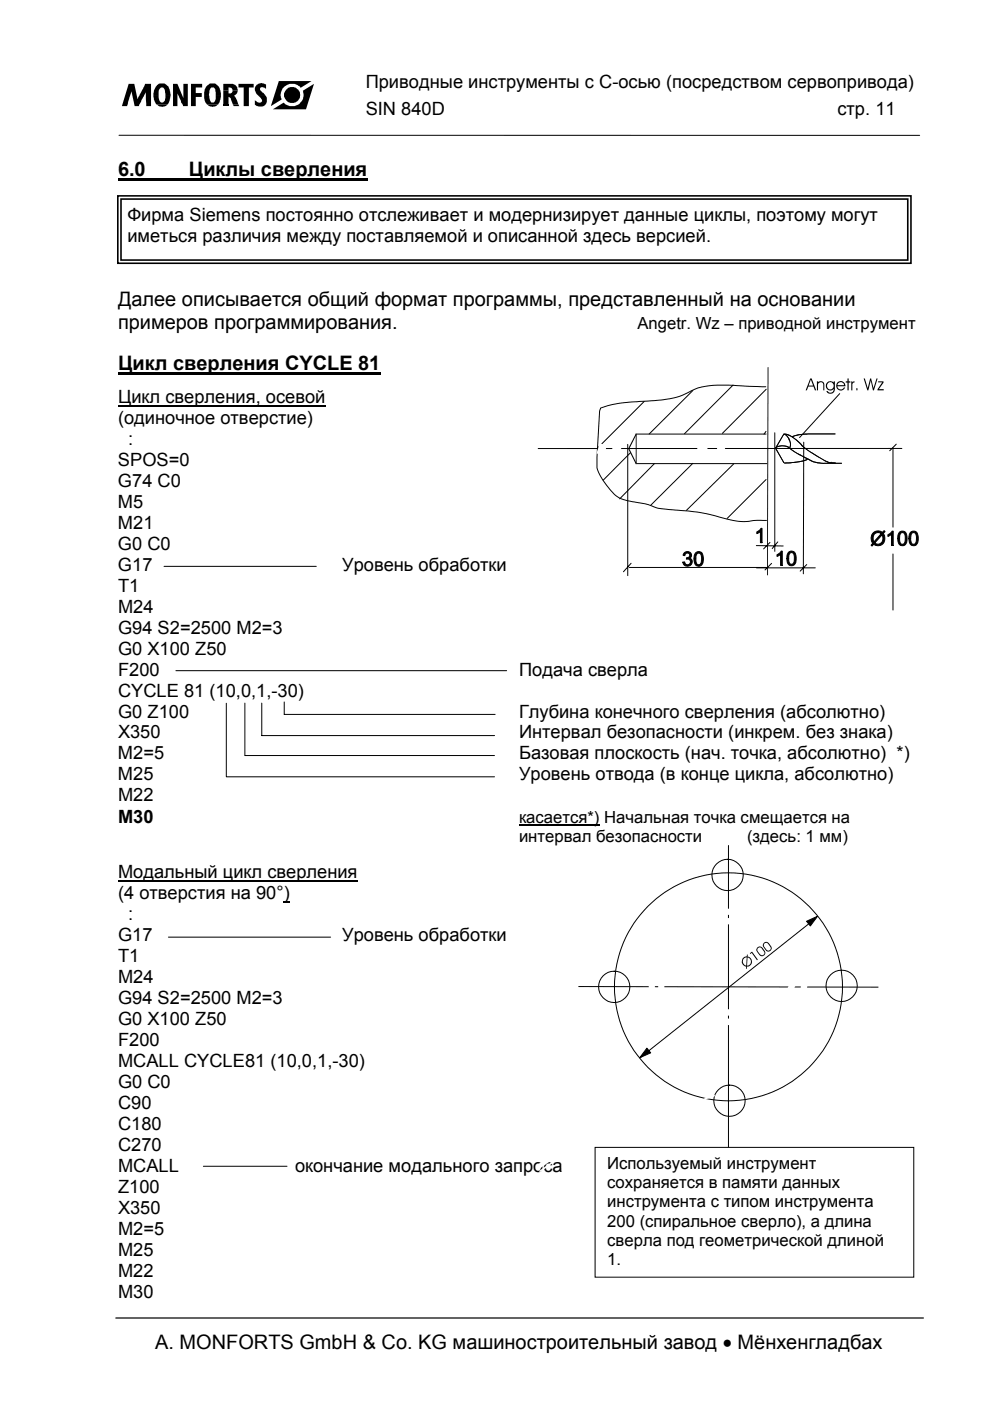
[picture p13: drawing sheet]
<svg xmlns="http://www.w3.org/2000/svg" width="210mm" height="297mm" viewBox="0 0 210 297" stroke-linecap="round" stroke-linejoin="round" font-family="sans-serif">
<defs><g id="words">
<g font-size="4.2">
<text x="25" y="37.3">6.0</text>
<text x="40" y="37.3">Циклы сверления</text>
<text x="25" y="64.9">Далее описывается общий формат программы, представленный на основании</text>
<text x="25" y="69.7">примеров программирования.</text>
<text x="25" y="78.5">Цикл сверления CYCLE 81</text>
<text x="32.9" y="286.1">A. MONFORTS GmbH &amp; Co. KG машиностроительный завод • Мёнхенгладбах</text>
</g>
<g font-size="3.9">
<text x="77.5" y="18.6">Приводные инструменты с C-осью (посредством сервопривода)</text>
<text x="77.5" y="24.5">SIN 840D</text>
<text x="177.5" y="24.5">стр. 11</text>
<text x="27" y="46.9">Фирма Siemens постоянно отслеживает и модернизирует данные циклы, поэтому могут</text>
<text x="27" y="51.4">иметься различия между поставляемой и описанной здесь версией.</text>
<text x="25" y="85.4">Цикл сверления, осевой</text>
<text x="25" y="89.9">(одиночное отверстие)</text>
<text x="27.2" y="94.3">:</text>
<text x="25" y="98.8">SPOS=0</text>
<text x="25" y="103.2">G74 C0</text>
<text x="25" y="107.7">M5</text>
<text x="25" y="112.1">M21</text>
<text x="25" y="116.6">G0 C0</text>
<text x="25" y="121">G17</text>
<text x="25" y="125.5">T1</text>
<text x="72.5" y="121">Уровень обработки</text>
<text x="25" y="129.9">M24</text>
<text x="25" y="134.3">G94 S2=2500 M2=3</text>
<text x="25" y="138.8">G0 X100 Z50</text>
<text x="25" y="143.2">F200</text>
<text x="110" y="143.2">Подача сверла</text>
<text x="25" y="147.7">CYCLE 81 (10,0,1,-30)</text>
<text x="25" y="152.1">G0 Z100</text>
<text x="110" y="152.1">Глубина конечного сверления (абсолютно)</text>
<text x="25" y="161">M2=5</text>
<text x="25" y="156.6">X350</text>
<text x="110" y="161">Базовая плоскость (нач. точка, абсолютно) *)</text>
<text x="110" y="156.6">Интервал безопасности (инкрем. без знака)</text>
<text x="25" y="165.5">M25</text>
<text x="110" y="165.5">Уровень отвода (в конце цикла, абсолютно)</text>
<text x="25" y="169.9">M22</text>
<text x="25" y="174.5">M30</text>
<text x="25" y="190.7">(4 отверстия на 90°)</text>
<text x="25" y="186.2">Модальный цикл сверления</text>
<text x="27.2" y="195.1">:</text>
<text x="25" y="199.6">G17</text>
<text x="72.5" y="199.6">Уровень обработки</text>
<text x="25" y="204">T1</text>
<text x="25" y="208.4">M24</text>
<text x="25" y="212.9">G94 S2=2500 M2=3</text>
<text x="25" y="217.3">G0 X100 Z50</text>
<text x="25" y="221.8">F200</text>
<text x="25" y="226.2">MCALL CYCLE81 (10,0,1,-30)</text>
<text x="25" y="230.7">G0 C0</text>
<text x="25" y="235.1">C90</text>
<text x="25" y="239.6">C180</text>
<text x="25" y="244">C270</text>
<text x="25" y="248.5">MCALL</text>
<text x="62.5" y="248.5">окончание модального запроса</text>
<text x="25" y="252.9">Z100</text>
<text x="25" y="257.3">X350</text>
<text x="25" y="261.8">M2=5</text>
<text x="25" y="266.2">M25</text>
<text x="25" y="270.7">M22</text>
<text x="25" y="275.1">M30</text>
</g>
<g font-size="3.5">
<text x="135.1" y="69.7">Angetr. Wz – приводной инструмент</text>
<text x="110" y="178.6">интервал безопасности</text>
<text x="110" y="174.5">касается*) Начальная точка смещается на</text>
<text x="158.4" y="178.6">(здесь: 1 мм)</text>
<text x="128.8" y="247.9">Используемый инструмент</text>
<text x="128.8" y="251.9">сохраняется в памяти данных</text>
<text x="128.8" y="256">инструмента с типом инструмента</text>
<text x="128.8" y="260.1">200 (спиральное сверло), а длина</text>
<text x="128.8" y="268.2">1.</text>
<text x="128.8" y="264.1">сверла под геометрической длиной</text>
</g>
</g></defs>
<path d="M59.1 17.2h7l-8.7 5.3zM57.8 23.2l8.8-5.4-1.7 5.4z" fill="#000"/>
<circle cx="62" cy="20.1" r="2.4" fill="#fff"/>
<g fill="#000">
<path d="M27.3 17.8h1.2l.6 3.2 1.7-3.2h1.2v4.7h-1l-.1-3.1-1.5 3.1h-.8l-.7-3.1-1 3.1h-1.1z" fill-rule="evenodd"/>
<path d="M36.7 17.8h.9l1.3 3v-3h.9v4.7h-1l-1.3-2.9 .1 2.9h-.9z" fill-rule="evenodd"/>
<path d="M40.5 17.8h2.4v.7h-1.4v1.2h1.3v.9h-1.3v1.9h-1z" fill-rule="evenodd"/>
<path d="M47.3 17.8h2.1a1.34 1.34 0 0 1 1 1.4h-1.1l-.2-.5-.3-.2h-.3v.7h-1.2z" fill-rule="evenodd"/>
<path d="M50.6 17.8h3.2v.7h-1v4h-1.1v-4h-1.1z" fill-rule="evenodd"/>
<path d="M33.3 18l.6-.3h.9a2.66 2.66 0 0 1 1.4 2.5h-1.1l-.1-.9a.73 .73 0 0 0-.9-.8 1.46 1.46 0 0 0-.5 1.7h-1.1l.2-1.2z" fill-rule="evenodd"/>
<path d="M32.5 20.2h1.1l.1 .9a.73 .73 0 0 0 .9 .6l.4-.5 .1-1h1.1l-.2 1-.5 1h-2.3l-.6-1.1z" fill-rule="evenodd"/>
<path d="M33.2 22.2h2.3a1.54 1.54 0 0 1-2.3 0z" fill-rule="evenodd"/>
<path d="M44 18l.6-.3 1.1 .1a2.45 2.45 0 0 1 1.1 2.4h-1.1v-1.2l-.4-.5h-.5l-.2 .2-.2 .6-.1 .9h-1v-.6a2.08 2.08 0 0 1 .7-1.6z" fill-rule="evenodd"/>
<path d="M43.9 22.2h2.3a1.71 1.71 0 0 1-2.3 0z" fill-rule="evenodd"/>
<path d="M43.3 20.2h1l.3 1.3 .2 .2h.5a1.68 1.68 0 0 0 .4-1.5h1.1l-.2 1.5-.4 .5h-2.2a2.15 2.15 0 0 1-.7-2z" fill-rule="evenodd"/>
<path d="M47.3 19.2h1.2v.6l.6-.1 .2-.5h1.1l-.2 .6-.6 .5 .5 .5 .5 1.4h-1.2l-.4-1.3-.5-.3v1.6h-1.2z" fill-rule="evenodd"/>
<path d="M49.4 22.2h1.2l.1 .3h-1.1z" fill-rule="evenodd"/>
<path d="M54.6 20.2h1.6l.4 .5v1l-.7 .8-1.1 .1-.8-.4v-1l.2 .2a.88 .88 0 0 0 1.4 .1l-.3-.7z" fill-rule="evenodd"/>
<path d="M54.4 18l.1-.1a1.36 1.36 0 0 1 1.7 0h.2v.9l-.2-.2a.72 .72 0 0 0-1.1 .1l.2 .6 .9 .9h-1.6a1.45 1.45 0 0 1-.2-2.2z" fill-rule="evenodd"/>
<circle cx="62" cy="20.1" r="1.69"/>
</g>
<g fill="#000">
<path d="M47.3 22.2h1.2v.3h-1.2zM166.1 92l.2 .1-1.8 3h-.1zM164.4 95.1l.1-.1 1.8 3.1-.2 .1zM166.3 98.1a13.2 13.2 0 0 0 4.8-.8l.2 .2a14.4 14.4 0 0 1-5 .8zM164.6 94.7l1.2-.3a2.35 2.35 0 0 1 1.6 .5l-.1 .1a2.25 2.25 0 0 0-2.8 .1l-.2-.1zM167.4 95.1l.2-.1 1.2 .9 3.4 1.8-.1 .2a20.5 20.5 0 0 1-4.7-2.8zM167.4 93.6h.2l.1 .4-.2 1h-.2l.2-.6zM166.3 92a2.25 2.25 0 0 1 1.3 1.6h-.2a2.14 2.14 0 0 0-1.1-1.4zM169.8 94.4l.2-.1 1.8 1.4 3.4 2-.1 .2-3.4-2.1zM166.1 92a5.7 5.7 0 0 1 4 2.3l-.2 .1-2.2-1.8a2.16 2.16 0 0 0-1.6-.4zM167.9 92.6a6.6 6.6 0 0 1 3.3-.7v.2l-1.8 .2-1.4 .4zM172.2 97.7l1.2 .3 1.3 .1v.3l-2.3-.4-.3-.1z"/>
<path d="M175.2 97.7l.7 .3 1.3 .1v.2l-1.6-.2-.5-.2zM171.2 91.9h5.9v.2h-5.9zM174.7 98.1h3.8v.2h-3.8z"/>
</g>
<path d="M24.6 279.4h171.2" fill="none" stroke="#000" stroke-width=".25"/>
<path d="M25.2 28.7h169.8M191.2 95.1h-77.1" fill="none" stroke="#000" stroke-width=".21"/>
<g fill="#fff">
<path d="M182.6 84.7l1 .1-.2 1.9-.9-.1z"/>
<path d="M180.5 84.8l1 .1-.1 1.4h-1z"/>
<path d="M164.5 84.5l1 .2-.4 2-1-.2z"/>
<path d="M162.9 84.7l1 .1-.2 1.6-1-.1z"/>
<path d="M166.3 103.8l1 .1-.3 3.2-.9-.1z"/>
<path d="M164 103.4l1 .1-.2 3.8-1-.1z"/>
<path d="M148.8 103.4l.9 .1-.5 4.3-1-.1z"/>
<path d="M146 103.7h.9l-.3 3.8h-.9z"/>
</g>
<g fill="#000">
<path d="M145 117.3a.82 .82 0 0 1 1.3-.2 .82 .82 0 0 1-.1 1.2 .95 .95 0 0 1 .2 1.6 .95 .95 0 0 1-1.5-.4l-.1-.3 .4-.1a.62 .62 0 0 0 .7 .6 .62 .62 0 0 0 .5-.8 .62 .62 0 0 0-.9-.3l.1-.4a.52 .52 0 0 0 .6-.4 .52 .52 0 0 0-.5-.6 .52 .52 0 0 0-.5 .6l-.4-.1zM147.5 117.2a.96 .96 0 0 1 1.1-.1 .96 .96 0 0 1 .5 1v.6a.99 .99 0 0 1-.5 1.2 .99 .99 0 0 1-1.3-.4l-.1-1.4zM147.8 117.4a2.26 2.26 0 0 0 .1 2.3 .78 .78 0 0 0 .9-1l-.1-.9a.52 .52 0 0 0-.3-.5 .52 .52 0 0 0-.6 .1z" fill-rule="evenodd"/>
<path d="M160.5 112.8l.9-.8h.2v3.1h-.4v-2.4l-.7 .4z" fill-rule="evenodd"/>
<path d="M164.7 117.6l.6-.3 .3-.5h.3v3.1h-.4v-2.4l-.8 .5zM167.3 117a.97 .97 0 0 1 1 0 .97 .97 0 0 1 .5 1v.7a1 1 0 0 1-.9 1.2 1 1 0 0 1-1-1.1v-1.2zM167.5 117.3a2.26 2.26 0 0 0 .1 2.3 .76 .76 0 0 0 .8-1v-.6a.64 .64 0 0 0-.2-.7 .64 .64 0 0 0-.7 0z" fill-rule="evenodd"/>
<path d="M185.1 113a1.49 1.49 0 0 1 2-.1l.4-.4 .2 .2-.4 .4 .2 .4a1.5 1.5 0 0 1-.3 1.8 1.5 1.5 0 0 1-1.9 .1l-.4 .4-.2-.2 .3-.4-.3-.8a1.75 1.75 0 0 1 .4-1.4zM185.3 113.3a1.76 1.76 0 0 0 0 1.6l1.5-1.7-.3-.2a1.08 1.08 0 0 0-1.2 .3zM187 113.4l-1.5 1.7a1.13 1.13 0 0 0 1.4 0 1.13 1.13 0 0 0 .3-1.4zM188.3 113.4l.8-.8h.3v3.1h-.4v-2.4l-.7 .4zM190.7 112.9a.97 .97 0 0 1 1.1-.2 .97 .97 0 0 1 .5 1v.7a1.03 1.03 0 0 1-1 1.3 1.03 1.03 0 0 1-.9-1.3v-1zM191 113a2.3 2.3 0 0 0 .1 2.4 .76 .76 0 0 0 .8-1.1v-.7a.59 .59 0 0 0-.2-.6 .59 .59 0 0 0-.7 0zM193 112.9a.97 .97 0 0 1 1.2-.2 .97 .97 0 0 1 .5 1v.7a1.02 1.02 0 0 1-.5 1.1 1.02 1.02 0 0 1-1.2-.1 2.58 2.58 0 0 1 0-2.5zM193.4 113a2.24 2.24 0 0 0 0 2.4 .81 .81 0 0 0 .9-1.1v-.5a.64 .64 0 0 0-.2-.7 .64 .64 0 0 0-.7-.1z" fill-rule="evenodd"/>
</g>
<g fill="none" stroke="#000" stroke-width=".21">
<path d="M133.7 96l-5.8 5.8M136.6 85.1l-9.9 9.9M138.7 98.3l-7.3 7.5M146.9 82.8l-9.3 9.2M146.9 98.2l-8.9 8.9M155.4 81.6l-10.3 10.3M155.6 98.3l-10.1 9.9M162.4 82l-3.4-.1a49.5 49.5 0 0 0-9.5 0 20.7 20.7 0 0 0-5.2 2.1 46.3 46.3 0 0 1-10.8 1.3l-3.7 .5-2.5 .7-.2 .7-.5 12a14.1 14.1 0 0 0 4.8 6.4l1.7 .6a24.9 24.9 0 0 1 6.7 1.6l.7 .1a57.1 57.1 0 0 1 14.3 2.3 12.5 12.5 0 0 0 5.7 .1h2M162.4 91.5l-.4 .6M162.5 82.5l-9.3 9.4M145 117.3a.82 .82 0 0 1 1.3-.2 .82 .82 0 0 1-.1 1.2 .95 .95 0 0 1 .2 1.6 .95 .95 0 0 1-1.5-.4l-.1-.3 .4-.1a.62 .62 0 0 0 .7 .6 .62 .62 0 0 0 .5-.8 .62 .62 0 0 0-.9-.3l.1-.4a.52 .52 0 0 0 .6-.4 .52 .52 0 0 0-.5-.6 .52 .52 0 0 0-.5 .6l-.4-.1zM147.5 117.2a.96 .96 0 0 1 1.1-.1 .96 .96 0 0 1 .5 1v.6a.99 .99 0 0 1-.5 1.2 .99 .99 0 0 1-1.3-.4l-.1-1.4z"/>
<path d="M147.8 117.4a.65 .65 0 0 1 .7 0 .65 .65 0 0 1 .3 .8l-.1 .7a.62 .62 0 0 1-.5 .8 .62 .62 0 0 1-.6-.7v-1zM160.5 112.8l.9-.8h.2v3.1h-.4v-2.4l-.7 .4zM162.4 101.7l-8.2 8.2M164.7 117.6l.6-.3 .3-.5h.3v3.1h-.4v-2.4l-.8 .5zM167.3 117a.97 .97 0 0 1 1 0 .97 .97 0 0 1 .5 1v.7a1 1 0 0 1-.9 1.2 1 1 0 0 1-1-1.1v-1.2zM167.5 117.3a.64 .64 0 0 1 .7 0 .64 .64 0 0 1 .2 .7v.7a.64 .64 0 0 1-.6 .9 .64 .64 0 0 1-.6-.9l.1-1.1zM185.1 113a1.49 1.49 0 0 1 2-.1l.4-.4 .2 .2-.4 .4 .2 .4a1.5 1.5 0 0 1-.3 1.8 1.5 1.5 0 0 1-1.9 .1l-.4 .4-.2-.2 .3-.4-.3-.8a1.75 1.75 0 0 1 .4-1.4zM185.3 113.3l.1-.1a1.12 1.12 0 0 1 1.4 0l-1.5 1.7v-.1a1.61 1.61 0 0 1 0-1.5zM187 113.4a1.21 1.21 0 0 1 .1 1.4 1.21 1.21 0 0 1-1.4 .5l-.2-.2zM188.3 113.4l.8-.8h.3v3.1h-.4v-2.4l-.7 .4zM190.7 112.9a.97 .97 0 0 1 1.1-.2 .97 .97 0 0 1 .5 1v.7a1.03 1.03 0 0 1-1 1.3 1.03 1.03 0 0 1-.9-1.3v-1zM191 113a.64 .64 0 0 1 .7 .1 .64 .64 0 0 1 .2 .7v.9a.62 .62 0 0 1-.7 .7 .62 .62 0 0 1-.5-.9l.1-1.1z"/>
<path d="M193 112.9a.97 .97 0 0 1 1.2-.2 .97 .97 0 0 1 .5 1v.7a1.02 1.02 0 0 1-.5 1.1 1.02 1.02 0 0 1-1.2-.1 2.58 2.58 0 0 1 0-2.5zM193.4 113a.64 .64 0 0 1 .7 .1 .64 .64 0 0 1 .2 .7v.9a.6 .6 0 0 1-.6 .7 .6 .6 0 0 1-.6-.7v-1.1z"/>
</g>
<g fill="#000">
<path d="M134.8 92l.2 .1-1.6 3.1h-.2zM134.8 92h.2l-.1 6.4zM133.2 95.2l.2-.1 1.6 3.2-.2 .1zM134.8 91.9h27.7v.2h-27.6l.1-.1zM134.9 98.2h27.8v.2h-27.8zM166.1 92l.2 .1-1.8 3h-.1zM164.4 95.1l.1-.1 1.8 3.1-.2 .1zM166.3 98.1a13.2 13.2 0 0 0 4.8-.8l.2 .2a14.4 14.4 0 0 1-5 .8zM164.6 94.7l1.2-.3a2.35 2.35 0 0 1 1.6 .5l-.1 .1a2.25 2.25 0 0 0-2.8 .1l-.2-.1zM167.4 95.1l.2-.1 1.2 .9 3.4 1.8-.1 .2a20.5 20.5 0 0 1-4.7-2.8zM167.4 93.6h.2l.1 .4-.2 1h-.2l.2-.6zM166.3 92a2.25 2.25 0 0 1 1.3 1.6h-.2a2.14 2.14 0 0 0-1.1-1.4z"/>
<path d="M169.8 94.4l.2-.1 1.8 1.4 3.4 2-.1 .2-3.4-2.1zM166.1 92a5.7 5.7 0 0 1 4 2.3l-.2 .1-2.2-1.8a2.16 2.16 0 0 0-1.6-.4zM167.9 92.6a6.6 6.6 0 0 1 3.3-.7v.2l-1.8 .2-1.4 .4zM172.2 97.7l1.2 .3 1.3 .1v.3l-2.3-.4-.3-.1zM175.2 97.7l.7 .3 1.3 .1v.2l-1.6-.2-.5-.2zM171.2 91.9h5.9v.2h-5.9zM174.7 98.1h3.8v.2h-3.8zM162.6 113h.2v9h-.2z"/>
</g>
<path d="M162.8 77.9v35.1" fill="none" stroke="#000" stroke-width=".3"/>
<g fill="#fff">
<path d="M152.4 94.2l1.4 .6-.7 1.7-1.4-.5z"/>
<path d="M149.1 93.7l1.2 1-1.5 1.8-1.3-1.1z"/>
<path d="M130.7 93.8l1.3 .8-1.5 2.3-1.3-.9z"/>
<path d="M127.2 94l1.5 .4-.7 2.2-1.5-.5z"/>
</g>
<g fill="none" stroke="#000" stroke-width=".21">
<path d="M133.1 94.2v27.8M164.3 91.8v25.1M170.4 93.7l-.1 28M178 83.5l-8.5 9.3M189.3 95v16.8M190 94.2l-1.4 1.4M133.8 119.4l-1.6 1.8M160.4 115.7l5.7 .1M163.3 115l-1.4 1.4M163.6 119.4l-1.4 1.4M164.9 114.9l-1.2 1.4M171 119.7l-1.3 1.4"/>
<path d="M189.3 117.5v11.8M133.4 120.3h29M160.4 120.4h12.5M154.5 179.3v65.6M171 195.3l2.3-1-1.5 2zM171.8 195.6l-35.9 28.5M122.7 209.2l63.5 .1M137.2 222.2l.8 1-2.4 1.1z"/>
<circle cx="154.3" cy="185.5" r="3.3"/>
<circle cx="130.2" cy="209.2" r="3.3"/>
<circle cx="154.5" cy="209.2" r="24.2"/>
<circle cx="178.5" cy="209" r="3.3"/>
<circle cx="154.7" cy="233.4" r="3.3"/>
</g>
<g fill="#000">
<path d="M171 195.3l2.3-1-1.5 2zM137.2 222.2l.8 1-2.4 1.1z"/>
<path d="M171.8 80.2h.3l1 2.6h-.3l-.3-.8h-1.1l-.3 .8h-.3zM171.9 80.5l-.5 1.2h1zM173.2 80.9h.2v.2a.77 .77 0 0 1 .8-.3 .77 .77 0 0 1 .6 .6v1.4h-.2v-1.3a.58 .58 0 0 0-.5-.4 .58 .58 0 0 0-.6 .2l-.1 1.5h-.2zM175.4 81.1a.9 .9 0 0 1 1.4 .1v-.3h.2v1.7a.94 .94 0 0 1-.7 .9 .94 .94 0 0 1-1.1-.6h.3a.69 .69 0 0 0 .8 .3 .69 .69 0 0 0 .5-.8 .96 .96 0 0 1-1.4 .1 .96 .96 0 0 1 0-1.4zM175.3 81.8a.8 .8 0 0 0 1.6 0 .8 .8 0 0 0-1.6 0zM177.6 81.1a1.02 1.02 0 0 1 1.1-.2 1.02 1.02 0 0 1 .6 1h-1.8a.72 .72 0 0 0 .6 .7 .72 .72 0 0 0 .8-.5h.3a1 1 0 0 1-1.5 .5 1 1 0 0 1-.1-1.5zM177.8 81.2l-.3 .5h1.5a.72 .72 0 0 0-1.2-.5zM179.7 80.2h.2v.7h.4v.2h-.4v1.7h-.2v-1.7h-.4v-.2h.4zM180.5 80.9h.2v.2l.5-.3v.3l-.3 .1-.2 .2v1.4h-.2zM181.6 82.3h.2v.5h-.2zM183.1 80.2h.3l.6 2.1 .5-2.1h.2l.5 2.1 .6-2.1h.3l-.8 2.6h-.2l-.5-2.1-.5 2.1h-.2z" fill-rule="evenodd"/>
<path d="M186.2 80.9h1.1v.2l-.9 1.4h1v.3h-1.3v-.3l.9-1.4h-.8z" fill-rule="evenodd"/>
<path d="M157.7 203.2a.91 .91 0 0 0 .5 1.5l.1-1.7zM158.5 203l-.1 1.7a.88 .88 0 0 0 .8-.8 .88 .88 0 0 0-.7-.9zM157.5 203.1l.8-.3 .1-.4h.2l-.1 .4a1.07 1.07 0 0 1 .9 1.1 1.07 1.07 0 0 1-1 1l-.1 .5h-.1v-.5a1.11 1.11 0 0 1-.7-1.8zM159 202.1l.4-.3 1.3 1.7-.2 .1-1.1-1.6-.3 .3z" fill-rule="evenodd"/>
<path d="M160.7 201l-.1 .6 .6 .8a.49 .49 0 0 0 .7 0 .49 .49 0 0 0 0-.7l-.6-.8zM160.5 200.9a.72 .72 0 0 1 1.2 .1l.4 .5a.71 .71 0 0 1-.1 1 .71 .71 0 0 1-1 0l-.6-1z" fill-rule="evenodd"/>
<path d="M162.1 200.1l-.1 .5 .5 .7a.51 .51 0 0 0 .7 .1 .51 .51 0 0 0 .1-.7l-.7-.8zM162 199.8a.71 .71 0 0 1 1.1 .2l.4 .7 .1 .5a.72 .72 0 0 1-.6 .5 .72 .72 0 0 1-.7-.3l-.4-.6a.66 .66 0 0 1 .1-1z" fill-rule="evenodd"/>
</g>
<g fill="#fff">
<path d="M153.7 192.7h2.1v1.3h-2.1z"/>
<path d="M153.5 194.6h2.3v1.4h-2.3z"/>
<path d="M153.2 213.7l2.5 .5-.3 1.3-2.4-.4z"/>
<path d="M153.1 215.7l2.6 .5v1.3l-2.6-.4z"/>
<path d="M169.9 208.4h1.3l-.3 2.1h-1.3z"/>
<path d="M167.4 208.1h1.4l-.7 2.3h-1.3z"/>
<path d="M137.5 207.9h1.4v3h-1.4z"/>
<path d="M139.6 208.4h1.3v3.1h-1.3z"/>
</g>
<path d="M25 38h52.9M25 79.2h55.6" fill="none" stroke="#000" stroke-width=".44"/>
<path d="M25 86h44M25 186.8h50.8" fill="none" stroke="#000" stroke-width=".28"/>
<path d="M110 175h17.1" fill="none" stroke="#000" stroke-width=".25"/>
<path d="M60.2 191.1h1.2v.2h-1.2z" fill="#000"/>
<path d="M34.8 120.1h32.3M37.3 142.2h70.1M48 149.1v15.6h56.9M51.9 149.1v11M55.5 149.1v6.9h49.4M60.3 148.8v2.7h44.7M51.9 160.2h52.9M35.7 198.7h34.4M43.1 247.3h17.8" fill="none" stroke="#000" stroke-width=".21"/>
<path d="M120.4 222.3l2.1 2.1M151.2 230.1l-2.4 1.6M151.6 232.3l-2.3 .7M115.5 243.6l-1.9 2.4M117 246.5l-2.6 1.9M137.5 252.8l1 2.7M140.3 251.9l1.5 2.1" fill="none" stroke="#fff" stroke-width=".32"/>
<path d="M121 221.6l2.1 2.1M150.6 229.3l-2.3 1.6M151.2 231.4l-2.2 .8M114.7 243.1l-1.8 2.3M116.5 245.7l-2.7 1.9M138.4 252.5l.9 2.6M141 251.4l1.6 2.1" fill="none" stroke="#fff" stroke-width=".95" stroke-linecap="butt"/>
<path d="M126.2 243.3h67.5v27.5h-67.5z" fill-rule="evenodd" fill="#fff" stroke="#000" stroke-width=".21"/>
<path d="M25 41.5h168.1v14.3h-168.1z" fill-rule="evenodd" fill="#fff" stroke="#000" stroke-width=".34"/>
<path d="M25.7 42.2h166.8v12.9h-166.8z" fill="none" stroke="#000" stroke-width=".34"/>
<use href="#words"/>
</svg>
